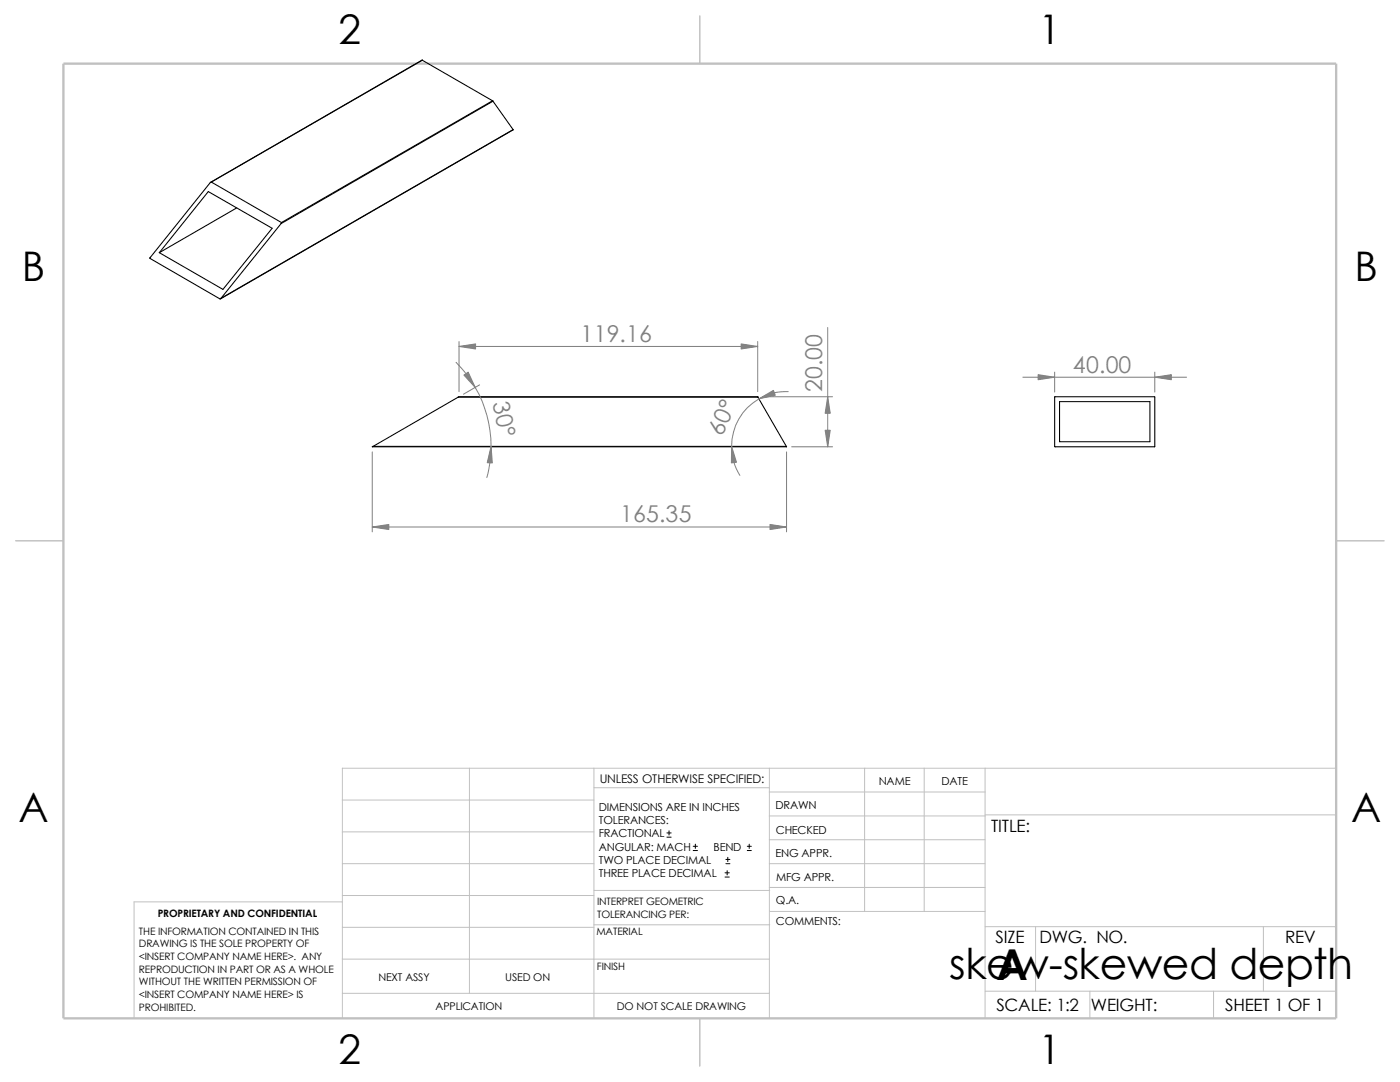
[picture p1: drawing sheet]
<svg xmlns="http://www.w3.org/2000/svg" width="279mm" height="216mm" viewBox="0 0 279 216" stroke-linecap="round" stroke-linejoin="round" font-family="sans-serif">
<defs><g id="words">
<g font-size="8.5">
<text x="189.4" y="195.3">skew-skewed depth</text>
<text x="198.8" y="195.5">A</text>
</g>
<g font-size="8.1">
<text x="67.6" y="8.8">2</text>
<text x="207.3" y="8.8">1</text>
<text x="4.4" y="56.1">B</text>
<text x="270.3" y="56.1">B</text>
<text x="3.7" y="164.1">A</text>
<text x="269.6" y="164.1">A</text>
<text x="67.6" y="212.3">2</text>
<text x="207.3" y="212.3">1</text>
</g>
<g font-size="4.6" fill="#808080">
<text x="115.9" y="68.2">119.16</text>
<text x="214.1" y="74.3">40.00</text>
<text x="98.3" y="80.5" transform="rotate(78 98.3 80.5)">30°</text>
<text x="164.1" y="78.3" transform="rotate(-90 164.1 78.3)">20.00</text>
<text x="144.1" y="87.1" transform="rotate(-66 144.1 87.1)">60°</text>
<text x="123.8" y="104.2">165.35</text>
</g>
<g font-size="3.4">
<text x="197.8" y="166">TITLE:</text>
<text x="198.7" y="188.1">SIZE</text>
<text x="207.5" y="188.1">DWG. NO.</text>
<text x="256.5" y="188.2">REV</text>
<text x="198.8" y="201.7">SCALE: 1:2</text>
<text x="217.7" y="201.8">WEIGHT:</text>
<text x="244.5" y="201.7">SHEET 1 OF 1</text>
</g>
<text font-size="2.4" x="119.7" y="156.2">UNLESS OTHERWISE SPECIFIED:</text>
<g font-size="2.2">
<text x="119.5" y="161.8">DIMENSIONS ARE IN INCHES</text>
<text x="154.8" y="161.5">DRAWN</text>
<text x="175.4" y="156.7">NAME</text>
<text x="187.9" y="156.7">DATE</text>
<text x="119.5" y="164.4">TOLERANCES:</text>
<text x="119.5" y="167.1">FRACTIONAL</text>
<text x="154.8" y="166.3">CHECKED</text>
<text x="119.5" y="172.4">TWO PLACE DECIMAL</text>
<text x="119.5" y="169.8">ANGULAR: MACH</text>
<text x="142.4" y="169.8">BEND</text>
<text x="154.8" y="171">ENG APPR.</text>
<text x="119.5" y="175">THREE PLACE DECIMAL</text>
<text x="154.9" y="175.7">MFG APPR.</text>
<text x="154.9" y="184.7">COMMENTS:</text>
<text x="154.9" y="180.5">Q.A.</text>
</g>
<g font-size="2.1">
<text x="75.5" y="195.7">NEXT ASSY</text>
<text x="100.8" y="195.7">USED ON</text>
<text x="86.9" y="201.5">APPLICATION</text>
<text x="123.1" y="201.6">DO NOT SCALE DRAWING</text>
</g>
<g font-size="2">
<text x="31.5" y="183">PROPRIETARY AND CONFIDENTIAL</text>
<text x="119.2" y="180.6">INTERPRET GEOMETRIC</text>
<text x="119.2" y="183.1">TOLERANCING PER:</text>
<text x="27.7" y="186.5">THE INFORMATION CONTAINED IN THIS</text>
<text x="27.7" y="189.1">DRAWING IS THE SOLE PROPERTY OF</text>
<text x="27.7" y="191.6">&lt;INSERT COMPANY NAME HERE&gt;. ANY</text>
<text x="119" y="186.6">MATERIAL</text>
<text x="27.7" y="194.1">REPRODUCTION IN PART OR AS A WHOLE</text>
<text x="27.7" y="196.6">WITHOUT THE WRITTEN PERMISSION OF</text>
<text x="119.1" y="193.5">FINISH</text>
<text x="27.7" y="199.1">&lt;INSERT COMPANY NAME HERE&gt; IS</text>
<text x="27.7" y="201.7">PROHIBITED.</text>
</g>
</g></defs>
<g fill="none" stroke="#c0c0c0" stroke-width=".2">
<path d="M68.3 159.6h50.2M93.7 153.3v44.9M118.5 157.2h35M118.5 153.3v49.9M153.5 153.3v49.9M153.5 158h43.1M172.6 153.3v28.6M184.4 153.3v28.6M196.6 153.3v49.9M266.7 153.3h-198.4v49.9M68.3 180h-41.5v23.2M68.3 172.3h50.2"/>
<path d="M68.3 166h50.2M68.3 178.7h50.2M118.5 177.7h35.1M153.5 177.1h43.1M153.5 172.3h43.1M153.5 162.8h43.1M153.5 167.6h43.1M196.6 162.6h70.1M68.3 191.4h85.2M68.3 185h50.2M68.3 198.2h85.2M118.5 184.5h35.1"/>
<path d="M153.6 181.9h43M196.6 184.9h70.1M196.6 197.8h70.1M206.7 184.9v12.9M217.5 197.8v5.4M242.2 197.8v5.4M252.1 184.9v12.9"/>
</g>
<path d="M139.7 3.2v9.5M3.1 107.9h9.6M266.7 107.9h9.5M139.7 203.2v9.5" fill="none" stroke="#c0c0c0" stroke-width=".21"/>
<path d="M12.7 12.7h254v190.5h-254z" fill="none" stroke="#c0c0c0" stroke-width=".47"/>
<g fill="none" stroke="#000" stroke-width=".21">
<path d="M84.3 12l-42.2 24.4M84.3 12l-42.1 24.3M84.3 12l14 8.1M41.6 38.2l12.7 7.4-9.8 12.1-12.7-7.3zM42.2 36.3l-12.3 15.3 14 8 .2-.1M42.2 36.3l14 8.1M98.3 20.1l-42.1 24.3M98.3 20.1l.1 .1M98.4 20.2l-42.3 24.4M98.4 20.2l4 5.7M102.4 25.9l-58.4 33.7M102.4 25.9l-58.3 33.6"/>
<path d="M47.2 41.5l-15.4 8.9M56.1 44.6l-12 14.9M56.2 44.4l-.1 .2M91.4 79.2l-16.9 9.9M91.4 79.2h59.9M151.3 79.2l5.6 9.9M151.3 79.2h-59.9M210.5 79.2h19.9l.1 9.9-20 .1zM74.5 89.1h82.4M156.9 89.1l-82.6 .1 .2-.1M211.5 80.1h18v8h-18z"/>
</g>
<g fill="none" stroke="#000" stroke-width=".2">
<path d="M133.1 167h.8M133.1 166.2h.8M133.5 165.8v.8M138.3 169.7h.9M138.3 168.9h.9M138.8 168.4v.9M144.7 175h.8M144.7 174.2h.8M144.9 172.3h.8M144.9 171.5h.8M145.1 173.7v.9M145.2 171.1v.8"/>
<path d="M149.1 169.7h.8M149.1 168.9h.8M149.5 168.4v.9"/>
</g>
<g fill="none" stroke="#808080" stroke-width=".2">
<path d="M91 72.3a23.6 23.6 0 0 1 6.2 23M91.6 68.2v9.9M91.6 69.1h59.6M95.7 76.8l-3.2 1.9M151.2 68.2v9.9M152.2 79.2h14M157.3 78.1a10.9 10.9 0 0 0-9.6 16.8M165.2 65.4v23.8M204.1 75.3h32.7M210.5 74.3v3.9M230.5 74.3v3.9M74.3 90.2v15.9"/>
<path d="M157 90.2v15.9M158 89.2h8.2M74.3 105.2h82.7"/>
</g>
<g fill="#808080" stroke="#808080" stroke-width=".2">
<path d="M92.6 74.8l.8-.5 1.4 3z"/>
<path d="M98 89.1l.3 3.3-1.1-.1z"/>
<path d="M164.7 85.9h1l-.5 3.3z"/>
<path d="M165.2 79.2l.5 3.3h-1z"/>
<path d="M153.7 104.6l3.3 .6-3.3 .5z"/>
<path d="M74.3 105.2l3.3-.6v1.1z"/>
<path d="M151.5 79.6l2.8-1.7 .4 1z"/>
<path d="M146 89.1l1 3.1-1 .2z"/>
<path d="M147.9 68.6l3.3 .5-3.3 .5z"/>
<path d="M91.6 69.1l3.3-.5v1z"/>
<path d="M230.5 75.3l3.3-.5v1z"/>
<path d="M207.2 74.8l3.3 .5-3.3 .5z"/>
</g>
<use href="#words"/>
</svg>
